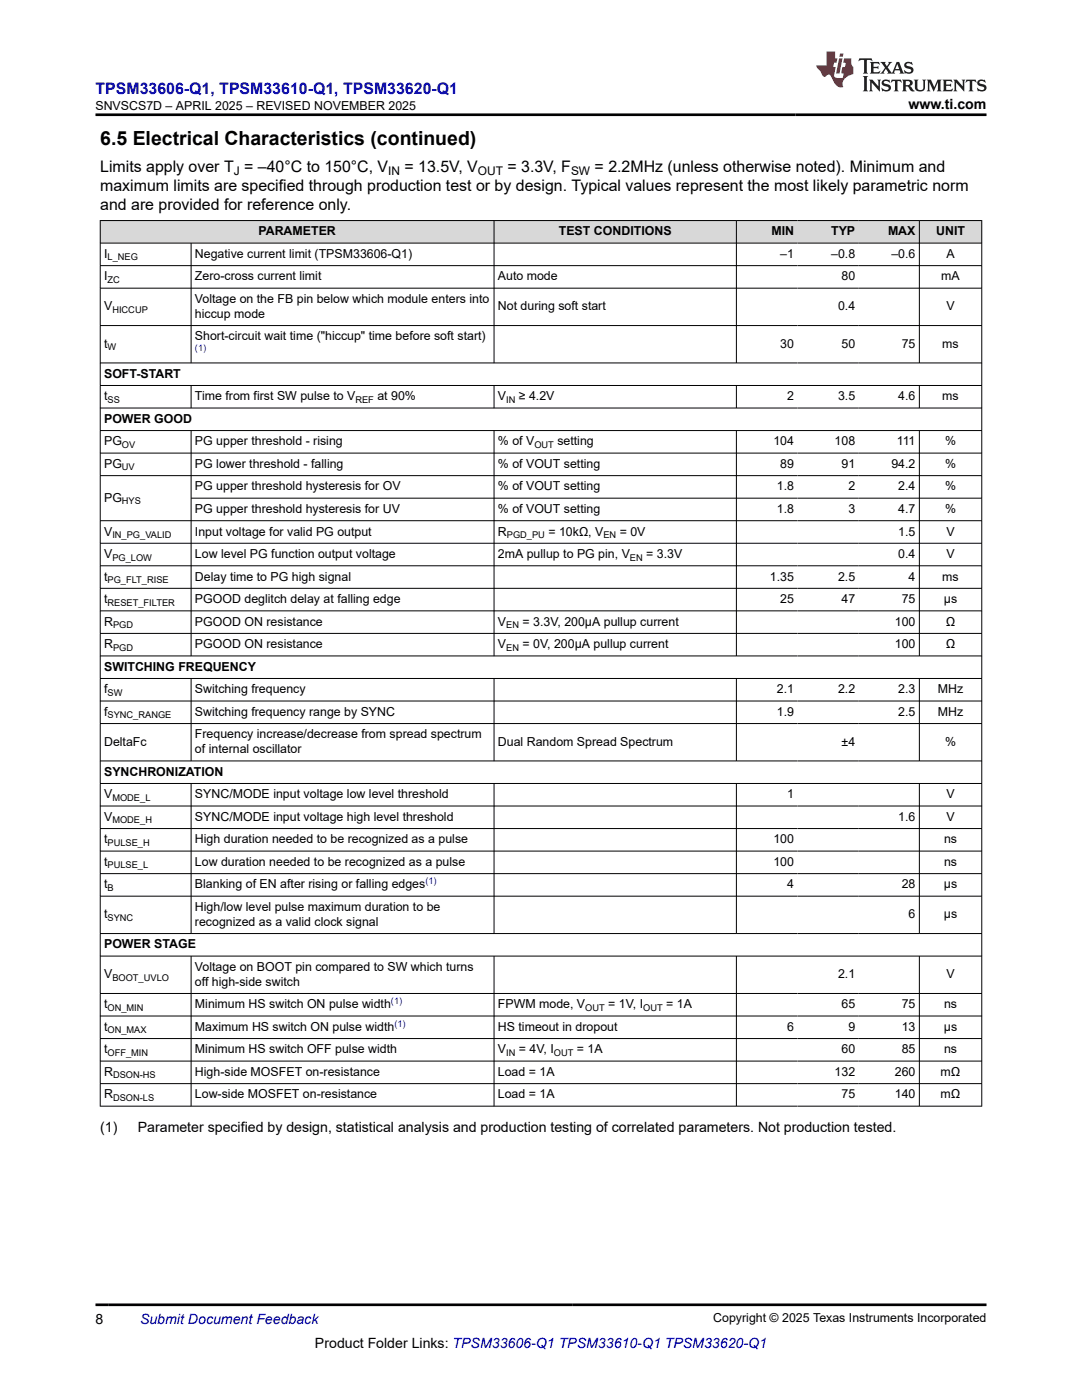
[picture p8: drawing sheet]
<svg xmlns="http://www.w3.org/2000/svg" width="216mm" height="279mm" viewBox="0 0 216 279" stroke-linecap="round" stroke-linejoin="round" font-family="sans-serif">
<defs><g id="words">
<text font-size="3.9" x="20" y="28.8">6.5 Electrical Characteristics (continued)</text>
<text font-size="3.2" fill="#00f" x="19" y="18.7">TPSM33606-Q1, TPSM33610-Q1, TPSM33620-Q1</text>
<g font-size="3.2">
<text x="20" y="34.3">Limits apply over T = –40°C to 150°C, V</text>
<text x="80.7" y="34.3">= 13.5V, V</text>
<text x="101.3" y="34.3">= 3.3V, F</text>
<text x="118.7" y="34.3">= 2.2MHz (unless otherwise noted). Minimum and</text>
<text x="20" y="38.1">maximum limits are specified through production test or by design. Typical values represent the most likely parametric norm</text>
<text x="20" y="41.9">and are provided for reference only.</text>
</g>
<g font-size="2.8">
<text x="181.3" y="21.8">www.ti.com</text>
<text x="20" y="225.9">(1)</text>
<text x="27.5" y="225.9">Parameter specified by design, statistical analysis and production testing of correlated parameters. Not production tested.</text>
<text x="19" y="264.2">8</text>
<text x="62.9" y="269">Product Folder Links: TPSM33606-Q1 TPSM33610-Q1 TPSM33620-Q1</text>
</g>
<text font-size="2.8" fill="#00f" x="27.9" y="264.2">Submit Document Feedback</text>
<g font-size="2.5">
<text x="19" y="21.9">SNVSCS7D – APRIL 2025 – REVISED NOVEMBER 2025</text>
<text x="51.6" y="47">PARAMETER</text>
<text x="111.5" y="47">TEST CONDITIONS</text>
<text x="153.9" y="47">MIN</text>
<text x="165.9" y="47">TYP</text>
<text x="177.2" y="47">MAX</text>
<text x="186.8" y="47">UNIT</text>
<text x="20.8" y="51.5">I</text>
<text x="38.9" y="51.5">Negative current limit (TPSM33606-Q1)</text>
<text x="155.7" y="51.5">–1</text>
<text x="165.8" y="51.5">–0.8</text>
<text x="177.9" y="51.5">–0.6</text>
<text x="188.9" y="51.5">A</text>
<text x="20.8" y="56">I</text>
<text x="38.9" y="56">Zero-cross current limit</text>
<text x="99.3" y="56">Auto mode</text>
<text x="167.9" y="56">80</text>
<text x="187.8" y="56">mA</text>
<text x="20.8" y="62">V</text>
<text x="38.9" y="60.5">Voltage on the FB pin below which module enters into</text>
<text x="38.9" y="63.4">hiccup mode</text>
<text x="99.3" y="62">Not during soft start</text>
<text x="167.2" y="62">0.4</text>
<text x="188.9" y="62">V</text>
<text x="20.8" y="69.4">t</text>
<text x="38.9" y="67.9">Short-circuit wait time (&quot;hiccup&quot; time before soft start)</text>
<text x="155.7" y="69.4">30</text>
<text x="167.9" y="69.4">50</text>
<text x="179.9" y="69.4">75</text>
<text x="188" y="69.4">ms</text>
<text x="20.8" y="75.4">SOFT-START</text>
<text x="20.8" y="79.9">t</text>
<text x="38.9" y="79.9">Time from first SW pulse to V</text>
<text x="75.3" y="79.9">at 90%</text>
<text x="99.3" y="79.9">V</text>
<text x="103.5" y="79.9">≥ 4.2V</text>
<text x="157.1" y="79.9">2</text>
<text x="167.2" y="79.9">3.5</text>
<text x="179.2" y="79.9">4.6</text>
<text x="188" y="79.9">ms</text>
<text x="20.8" y="84.4">POWER GOOD</text>
<text x="20.8" y="88.9">PG</text>
<text x="38.9" y="88.9">PG upper threshold - rising</text>
<text x="99.3" y="88.9">% of V</text>
<text x="111.2" y="88.9">setting</text>
<text x="154.3" y="88.9">104</text>
<text x="166.5" y="88.9">108</text>
<text x="178.9" y="88.9">111</text>
<text x="188.6" y="88.9">%</text>
<text x="20.8" y="93.4">PG</text>
<text x="38.9" y="93.4">PG lower threshold - falling</text>
<text x="99.3" y="93.4">% of VOUT setting</text>
<text x="155.7" y="93.4">89</text>
<text x="167.9" y="93.4">91</text>
<text x="177.9" y="93.4">94.2</text>
<text x="188.6" y="93.4">%</text>
<text x="20.8" y="100.1">PG</text>
<text x="38.9" y="97.9">PG upper threshold hysteresis for OV</text>
<text x="99.3" y="97.9">% of VOUT setting</text>
<text x="155" y="97.9">1.8</text>
<text x="169.3" y="97.9">2</text>
<text x="179.2" y="97.9">2.4</text>
<text x="188.6" y="97.9">%</text>
<text x="20.8" y="106.9">V</text>
<text x="38.9" y="102.4">PG upper threshold hysteresis for UV</text>
<text x="38.9" y="106.9">Input voltage for valid PG output</text>
<text x="99.3" y="102.4">% of VOUT setting</text>
<text x="99.3" y="106.9">R</text>
<text x="109.4" y="106.9">= 10kΩ, V</text>
<text x="123.7" y="106.9">= 0V</text>
<text x="155" y="102.4">1.8</text>
<text x="169.3" y="102.4">3</text>
<text x="179.2" y="102.4">4.7</text>
<text x="179.2" y="106.9">1.5</text>
<text x="188.6" y="102.4">%</text>
<text x="188.9" y="106.9">V</text>
<text x="20.8" y="111.4">V</text>
<text x="38.9" y="111.4">Low level PG function output voltage</text>
<text x="99.3" y="111.4">2mA pullup to PG pin, V</text>
<text x="129" y="111.4">= 3.3V</text>
<text x="179.2" y="111.4">0.4</text>
<text x="188.9" y="111.4">V</text>
<text x="20.8" y="115.9">t</text>
<text x="38.9" y="115.9">Delay time to PG high signal</text>
<text x="153.6" y="115.9">1.35</text>
<text x="167.2" y="115.9">2.5</text>
<text x="181.3" y="115.9">4</text>
<text x="188" y="115.9">ms</text>
<text x="20.8" y="120.4">t</text>
<text x="20.8" y="124.9">R</text>
<text x="38.9" y="120.4">PGOOD deglitch delay at falling edge</text>
<text x="38.9" y="124.9">PGOOD ON resistance</text>
<text x="99.3" y="124.9">V</text>
<text x="104.3" y="124.9">= 3.3V, 200µA pullup current</text>
<text x="155.7" y="120.4">25</text>
<text x="167.9" y="120.4">47</text>
<text x="178.6" y="124.9">100</text>
<text x="179.9" y="120.4">75</text>
<text x="188.3" y="120.4">µs</text>
<text x="188.7" y="124.9">Ω</text>
<text x="20.8" y="129.4">R</text>
<text x="38.9" y="129.4">PGOOD ON resistance</text>
<text x="99.3" y="129.4">V</text>
<text x="104.3" y="129.4">= 0V, 200µA pullup current</text>
<text x="178.6" y="129.4">100</text>
<text x="188.7" y="129.4">Ω</text>
<text x="20.8" y="133.9">SWITCHING FREQUENCY</text>
<text x="20.8" y="138.4">f</text>
<text x="20.8" y="142.9">f</text>
<text x="38.9" y="138.4">Switching frequency</text>
<text x="38.9" y="142.9">Switching frequency range by SYNC</text>
<text x="155" y="138.4">2.1</text>
<text x="155" y="142.9">1.9</text>
<text x="167.2" y="138.4">2.2</text>
<text x="179.2" y="138.4">2.3</text>
<text x="179.2" y="142.9">2.5</text>
<text x="187.1" y="138.4">MHz</text>
<text x="187.1" y="142.9">MHz</text>
<text x="20.8" y="148.8">DeltaFc</text>
<text x="38.9" y="147.4">Frequency increase/decrease from spread spectrum</text>
<text x="99.3" y="148.8">Dual Random Spread Spectrum</text>
<text x="167.9" y="148.8">±4</text>
<text x="188.6" y="148.8">%</text>
<text x="20.8" y="154.8">SYNCHRONIZATION</text>
<text x="38.9" y="150.3">of internal oscillator</text>
<text x="20.8" y="159.3">V</text>
<text x="38.9" y="159.3">SYNC/MODE input voltage low level threshold</text>
<text x="157.1" y="159.3">1</text>
<text x="188.9" y="159.3">V</text>
<text x="20.8" y="163.8">V</text>
<text x="38.9" y="163.8">SYNC/MODE input voltage high level threshold</text>
<text x="179.2" y="163.8">1.6</text>
<text x="188.9" y="163.8">V</text>
<text x="20.8" y="168.3">t</text>
<text x="20.8" y="172.8">t</text>
<text x="38.9" y="168.3">High duration needed to be recognized as a pulse</text>
<text x="38.9" y="172.8">Low duration needed to be recognized as a pulse</text>
<text x="154.3" y="168.3">100</text>
<text x="154.3" y="172.8">100</text>
<text x="188.4" y="168.3">ns</text>
<text x="188.4" y="172.8">ns</text>
<text x="20.8" y="177.3">t</text>
<text x="38.9" y="177.3">Blanking of EN after rising or falling edges</text>
<text x="157.1" y="177.3">4</text>
<text x="179.9" y="177.3">28</text>
<text x="188.3" y="177.3">µs</text>
<text x="20.8" y="183.3">t</text>
<text x="38.9" y="181.8">High/low level pulse maximum duration to be</text>
<text x="38.9" y="184.8">recognized as a valid clock signal</text>
<text x="181.3" y="183.3">6</text>
<text x="188.3" y="183.3">µs</text>
<text x="20.8" y="189.3">POWER STAGE</text>
<text x="20.8" y="195.3">V</text>
<text x="38.9" y="193.8">Voltage on BOOT pin compared to SW which turns</text>
<text x="38.9" y="196.7">off high-side switch</text>
<text x="167.2" y="195.3">2.1</text>
<text x="188.9" y="195.3">V</text>
<text x="20.8" y="201.2">t</text>
<text x="38.9" y="201.2">Minimum HS switch ON pulse width</text>
<text x="99.3" y="201.2">FPWM mode, V</text>
<text x="121.4" y="201.2">= 1V, I</text>
<text x="132.9" y="201.2">= 1A</text>
<text x="167.9" y="201.2">65</text>
<text x="179.9" y="201.2">75</text>
<text x="188.4" y="201.2">ns</text>
<text x="20.8" y="205.7">t</text>
<text x="38.9" y="205.7">Maximum HS switch ON pulse width</text>
<text x="99.3" y="205.7">HS timeout in dropout</text>
<text x="157.1" y="205.7">6</text>
<text x="169.3" y="205.7">9</text>
<text x="179.9" y="205.7">13</text>
<text x="188.3" y="205.7">µs</text>
<text x="20.8" y="210.2">t</text>
<text x="20.8" y="214.7">R</text>
<text x="38.9" y="210.2">Minimum HS switch OFF pulse width</text>
<text x="38.9" y="214.7">High-side MOSFET on-resistance</text>
<text x="99.3" y="210.2">V</text>
<text x="99.3" y="214.7">Load = 1A</text>
<text x="103.5" y="210.2">= 4V, I</text>
<text x="115.1" y="210.2">= 1A</text>
<text x="166.5" y="214.7">132</text>
<text x="167.9" y="210.2">60</text>
<text x="178.6" y="214.7">260</text>
<text x="179.9" y="210.2">85</text>
<text x="187.7" y="214.7">mΩ</text>
<text x="188.4" y="210.2">ns</text>
<text x="20.8" y="219.2">R</text>
<text x="38.9" y="219.2">Low-side MOSFET on-resistance</text>
<text x="99.3" y="219.2">Load = 1A</text>
<text x="167.9" y="219.2">75</text>
<text x="178.6" y="219.2">140</text>
<text x="187.7" y="219.2">mΩ</text>
<text x="142.3" y="263.9">Copyright © 2025 Texas Instruments Incorporated</text>
</g>
<g font-size="2.4">
<text x="46.6" y="34.9">J</text>
<text x="77.5" y="34.9">IN</text>
<text x="95.4" y="34.9">OUT</text>
<text x="113.9" y="34.9">SW</text>
</g>
<g font-size="1.9">
<text x="21.5" y="52">L_NEG</text>
<text x="21.5" y="56.5">ZC</text>
<text x="22.4" y="62.4">HICCUP</text>
<text x="21.5" y="69.9">W</text>
<text x="21.5" y="80.4">SS</text>
<text x="70.9" y="80.4">REF</text>
<text x="101" y="80.4">IN</text>
<text x="24.3" y="89.4">OV</text>
<text x="106.6" y="89.4">OUT</text>
<text x="24.3" y="93.9">UV</text>
<text x="24.3" y="100.6">HYS</text>
<text x="22.4" y="107.4">IN_PG_VALID</text>
<text x="101.1" y="107.4">PGD_PU</text>
<text x="120.4" y="107.4">EN</text>
<text x="22.4" y="111.9">PG_LOW</text>
<text x="125.7" y="111.9">EN</text>
<text x="21.5" y="116.4">PG_FLT_RISE</text>
<text x="21.5" y="120.9">RESET_FILTER</text>
<text x="22.6" y="125.4">PGD</text>
<text x="101" y="125.4">EN</text>
<text x="22.6" y="129.9">PGD</text>
<text x="101" y="129.9">EN</text>
<text x="21.5" y="138.9">SW</text>
<text x="21.5" y="143.4">SYNC_RANGE</text>
<text x="22.4" y="159.8">MODE_L</text>
<text x="22.4" y="164.3">MODE_H</text>
<text x="21.5" y="168.8">PULSE_H</text>
<text x="21.5" y="173.3">PULSE_L</text>
<text x="21.5" y="177.8">B</text>
<text x="21.5" y="183.8">SYNC</text>
<text x="22.4" y="195.7">BOOT_UVLO</text>
<text x="21.5" y="201.7">ON_MIN</text>
<text x="116.8" y="201.7">OUT</text>
<text x="128.3" y="201.7">OUT</text>
<text x="21.5" y="206.2">ON_MAX</text>
<text x="21.5" y="210.7">OFF_MIN</text>
<text x="22.6" y="215.2">DSON-HS</text>
<text x="101" y="210.7">IN</text>
<text x="110.5" y="210.7">OUT</text>
<text x="22.6" y="219.7">DSON-LS</text>
</g>
<g font-size="1.9" fill="#00f">
<text x="38.9" y="70.1">(1)</text>
<text x="84.9" y="176.5">(1)</text>
<text x="78" y="200.4">(1)</text>
<text x="78.7" y="204.9">(1)</text>
</g>
</g></defs>
<g fill="#d8d8d8">
<path d="M20 44h175.9v4.5h-175.9z" fill-rule="evenodd"/>
<path d="M20.1 44.1h78.4v4.4h-78.4z" fill-rule="evenodd"/>
<path d="M98.6 44.1h48.3v4.4h-48.3z" fill-rule="evenodd"/>
<path d="M147 44.1h12.1v4.4h-12.1z" fill-rule="evenodd"/>
<path d="M159.1 44.1h12.3v4.4h-12.3z" fill-rule="evenodd"/>
<path d="M171.4 44.1h12v4.4h-12z" fill-rule="evenodd"/>
<path d="M183.5 44.1h12.3v4.4h-12.3z" fill-rule="evenodd"/>
</g>
<g fill="none" stroke="#000" stroke-width=".2">
<path d="M19.9 44h176.1M19.9 48.5h176.1M19.9 53h176.1M19.9 57.5h176.1M20 44v176.8M38.1 48.5v24M98.6 44v28.5M146.9 44v28.5M183.4 44v28.5M195.9 44v176.8M19.9 65h176.1M19.9 72.4h176.1"/>
<path d="M19.9 76.9h176.1M38.1 76.9v4.6M98.6 76.9v4.6M146.9 76.9v4.6M183.4 76.9v4.6M19.9 81.4h176.1M19.9 85.9h176.1M19.9 90.4h176.1M19.9 94.9h176.1M38.1 85.9v45.1M38.1 99.4h157.9M98.6 85.9v45.1"/>
<path d="M146.9 85.9v45.1M183.4 85.9v45.1M19.9 103.9h176.1M19.9 108.4h176.1M19.9 112.9h176.1M19.9 117.4h176.1M19.9 121.9h176.1M19.9 126.4h176.1M19.9 130.9h176.1M19.9 135.4h176.1M19.9 139.9h176.1M38.1 135.4v16.5"/>
<path d="M98.6 135.4v16.5M146.9 135.4v16.5M183.4 135.4v16.5M19.9 144.4h176.1M19.9 151.9h176.1M19.9 156.4h176.1M38.1 156.4v30M98.6 156.4v30M146.9 156.4v30M183.4 156.4v30M19.9 160.9h176.1M19.9 165.4h176.1"/>
<path d="M19.9 169.9h176.1M19.9 174.4h176.1M19.9 178.8h176.1M19.9 186.3h176.1M19.9 190.8h176.1M19.9 198.3h176.1M38.1 190.8v30M98.6 190.8v30M146.9 190.8v30M183.4 190.8v30M19.9 202.8h176.1M19.9 207.3h176.1"/>
<path d="M19.9 211.8h176.1M19.9 216.3h176.1M19.9 220.8h176.1"/>
</g>
<path d="M171.5 11.6l-.2 .6 .5-.2h.6v.1v2.2l-.2 .4h1l-.2-.4v-2.2v-.1h.5l.6 .2-.2-.6zM173.6 12.4l.2 .3v1.6l-.2 .4h1.9l.1-.6a1.08 1.08 0 0 1-1.3 .2v-.7h.6l.4 .2v-.7l-.4 .2h-.6v-.5l.2-.2a1 1 0 0 1 1 .3l-.1-.5zM175.7 12.4l.9 1.1-1 1.2h.9l-.2-.2 .5-.8 .4 .8-.2 .2h1.6l-.2-.2 .2-.5h.9l.1 .5-.1 .2h.9l-.2-.4-.8-1.9h-.5l-.9 2.1-.9-1.1 .9-1h-.8l.2 .2-.4 .6-.4-.6 .2-.2zM179 12.8l.4 1h-.7zM180.7 12.5a.65 .65 0 0 0-.2 .7 .65 .65 0 0 0 .6 .5l.6 .1 .1 .3a.79 .79 0 0 1-.7 .4 .79 .79 0 0 1-.7-.5l.1 .7 .2-.1a.93 .93 0 0 0 1.1 0 .93 .93 0 0 0 .4-.9 1.46 1.46 0 0 0-1.2-.6l-.1-.3a1.09 1.09 0 0 1 1.2 .2l-.2-.6-.1 .1-.5-.2zM172.2 15.2l.2 .4v2.2l-.2 .4h1l-.2-.4v-2.2l.2-.4zM173.4 15.9l.2 .4v1.5l-.2 .4h.8l-.3-.4 .1-1.3 1.6 1.8v-2l.2-.4h-.7l.1 .2 .1 1.1-1.2-1.3zM176.2 16a.65 .65 0 0 0-.2 .8 .65 .65 0 0 0 .6 .4l.6 .2 .1 .2a.79 .79 0 0 1-.7 .4 .79 .79 0 0 1-.7-.5l.1 .7 .2-.1a.93 .93 0 0 0 1.1 .1 .93 .93 0 0 0 .4-1 1.46 1.46 0 0 0-1.2-.5l-.1-.4a1.09 1.09 0 0 1 1.2 .2l-.1-.6-.2 .1-.5-.1zM177.9 15.9l-.1 .6a.63 .63 0 0 1 .8-.3v1.6l-.3 .4h1l-.2-.4v-1.6a.66 .66 0 0 1 .8 .3l-.1-.6zM180 15.9l.2 .4v1.5l-.2 .4h1l-.2-.2-.1-.7h.5l.1 .2a.79 .79 0 0 0 1.2 .6l-1-.9a.61 .61 0 0 0 .6-.6 .61 .61 0 0 0-.5-.7zM180.8 16.2h.1a.47 .47 0 0 1 .5 .1 .47 .47 0 0 1 .1 .5l-.1 .1-.7 .1zM182.3 15.9l.2 .2a2.27 2.27 0 0 0 .4 2 1.04 1.04 0 0 0 1.7-.7v-1.3l.2-.2h-.8l.2 .4v1.1a.6 .6 0 0 1-.6 .6 .6 .6 0 0 1-.6-.6v-1.1l.3-.4zM184.9 15.9l.2 .4v1.5l-.2 .4h.8l-.3-.4v-1.4l.9 1.9 .9-1.9v1.4l-.3 .4h1l-.2-.4v-1.5l.2-.4h-.8l-.7 1.5-.6-1.5zM188.1 15.9l.2 .4v1.5l-.2 .4h1.9l.1-.6a1.09 1.09 0 0 1-1.3 .2v-.7h.6l.4 .2v-.6l-.4 .2h-.6v-.6l.2-.1a1.01 1.01 0 0 1 1 .3l-.1-.6zM190.2 15.9l.3 .4v1.5l-.3 .4h.8l-.2-.4v-1.3l1.6 1.8v-2l.2-.4h-.7l.2 .2v1.1l-1.2-1.3zM192.8 15.9l-.1 .6a.63 .63 0 0 1 .8-.3v1.6l-.3 .4h1l-.2-.4v-1.6a.66 .66 0 0 1 .8 .3l-.1-.6zM195.2 16a.65 .65 0 0 0-.2 .8 .65 .65 0 0 0 .6 .4l.6 .2 .2 .2a.79 .79 0 0 1-.7 .4 .79 .79 0 0 1-.7-.5l.1 .7 .2-.1a.93 .93 0 0 0 1 .1 .93 .93 0 0 0 .5-1 1.46 1.46 0 0 0-1.3-.5v-.4a1.09 1.09 0 0 1 1.2 .2l-.2-.6-.2 .1-.5-.1z" fill="#231f20"/>
<path d="M164.9 10.3v2.7h-2l.1 .4 .8 1a.95 .95 0 0 0 1 .9 .59 .59 0 0 1 .5-.4 .59 .59 0 0 1 .5 .3l.4 .8a1.59 1.59 0 0 0 2.1 1.4 1.61 1.61 0 0 1 1-2.3l1-.3-.1-1.5a1.59 1.59 0 0 1-.3-1.7h-1.5l-.2 .9h.6l-.2 .9h-.5l-.2 .9v.3l.4 .1-.1 .9h-.7a.73 .73 0 0 1-1-.7l.3-1.5h-.5l.1-.9h.5l.2-.9h-.5v-1.3zM167.4 11.6l-.6 3.1h.7l.6-3.1zM167.6 10.7l-.1 .6h.7l.1-.6z" fill="#ed1c24"/>
<path d="M19 22.9h177.8M19 260.4h177.8" fill="none" stroke="#000" stroke-width=".53"/>
<use href="#words"/>
</svg>
